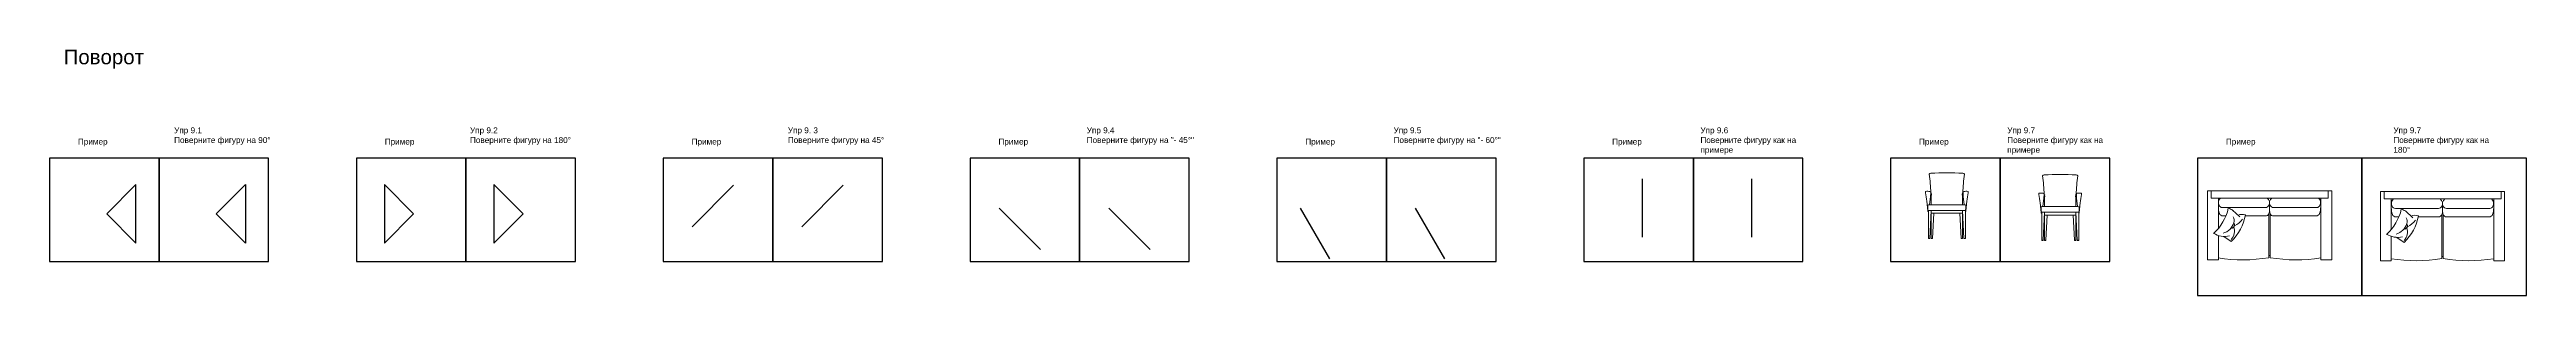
# Model space of a CAD drawing. Header units: millimetres. Extents: x 22382 to 30851, y 37928 to 38768.
import ezdxf

# ---------------------------------------------------------------- set-up
doc = ezdxf.new("R2010")
doc.units = ezdxf.units.MM
doc.layers.add('Furniture', color=155, linetype='Continuous', lineweight=18)
doc.styles.get("Standard").update_dxf_attribs({"font": ''})
doc.styles.add('ГОСТ 2.304', font='CS_Gost2304.shx')
doc.styles.get('Standard').set_extended_font_data('Arial')

# ---------------------------------------------------------------- blocks, each defined once
blk = doc.blocks.new('Стул')
at = {"layer": 'Furniture', "ltscale": 60}
for p, q in [((-442, -291), (-454, -406)), ((-442, -291), (-440, -237)), ((-442, -295), (-435, -295)), ((4, -295), (-3, -295)), ((4, -291), (2, -237)), ((4, -291), (16, -406)), ((-494, -355), (-481, -489)), ((-477, -412), (-477, -472)), ((-471, -496), (-473, -496)), ((-471, -866), (-471, -481)), ((-224, -482), (-467, -482)), ((-433, -482), (-451, -866)), ((-434, -522), (-434, -866)), ((-3, -522), (-434, -522)), ((-413, -866), (-395, -522)), ((-224, -482), (28, -482)), ((-25, -866), (-43, -522)), ((13, -866), (-5, -482)), ((-5, -522), (-5, -866)), ((34, -866), (34, -480)), ((34, -496), (34, -496)), ((39, -412), (39, -472)), ((56, -355), (42, -489)), ((-471, -866), (-451, -866)), ((-471, -866), (-470, -868)), ((-452, -868), (-470, -868)), ((-452, -868), (-451, -866)), ((-434, -866), (-432, -868)), ((-434, -866), (-413, -866)), ((-415, -868), (-432, -868)), ((-415, -868), (-413, -866)), ((-25, -866), (-24, -868)), ((-25, -866), (-5, -866)), ((-6, -868), (-24, -868)), ((-6, -868), (-5, -867)), ((13, -866), (34, -866)), ((13, -866), (15, -868)), ((32, -868), (15, -868)), ((32, -868), (34, -866))]:
    blk.add_line(p, q, dxfattribs=at)
for centre, radius, start, end in [((-438, 0), 25.3, 93.6045, 147.087), ((-4212, -439), 3780, 3.0028, 6.8749), ((-219, -3562), 3594, 86.4771, 93.5229), ((3774, -439), 3780, 173.1256, 176.9974), ((0, 0), 25.3, 32.9128, 86.3955), ((-482, -234), 30.2, 165.391, 190.609), ((-1732, -489), 1245, 6.1668, 11.5166), ((-505, -229), 7.08, 95.0607, 165.391), ((-487, -423), 202, 79.6127, 95.0607), ((-453, -237), 13.1, 358, 79.6128), ((-448, -271), 18.9, 288.291, 8.4769), ((-362, -205), 83.5, 198.735, 214.543), ((-3407, -420), 2975, 0.2792, 2.5933), ((-533, -272), 103, 2.3778, 11.3618), ((94, -272), 103, 168.638, 177.622), ((9, -271), 18.9, 171.523, 251.709), ((-76, -205), 83.5, 325.457, 341.265), ((2969, -420), 2975, 177.4067, 179.7205), ((15, -237), 13.1, 100.387, 182), ((49, -423), 202, 84.9393, 100.387), ((1294, -489), 1245, 168.4832, 173.8336), ((66, -229), 7.08, 14.6092, 84.9393), ((44, -234), 30.2, 349.391, 14.6092), ((-473, -488), 8.09, 185.678, 270), ((-461, -431), 25.3, 86.6609, 130.633), ((-467, -472), 10.1, 180, 270), ((-219, -14419), 14015, 89.0043, 90.9805), ((22, -431), 25.3, 49.367, 85.105), ((28, -472), 10.1, 270, 0), ((34, -488), 8.09, 270, 354.322)]:
    blk.add_arc(centre, radius, start, end, dxfattribs=at)
blk = doc.blocks.new('Диван')
at = {"layer": 'Furniture', "ltscale": 60}
for p, q in [((-850, 0), (-850, -945)), ((-850, 0), (850, 0)), ((-800, 0), (-800, -100)), ((800, 0), (800, -100)), ((850, 0), (850, -945)), ((-800, -100), (800, -100)), ((-700, -100), (-700, -517)), ((-645, -230), (-55, -230)), ((-407, -357), (-505, -264)), ((-10, -319), (-10, -915)), ((0, -263), (0, -157)), ((10, -319), (10, -915)), ((645, -230), (55, -230)), ((700, -100), (700, -945)), ((-700, -611), (-700, -945)), ((-639, -345), (-597, -345)), ((-525, -693), (-627, -625)), ((-332, -345), (-54, -345)), ((639, -345), (54, -345)), ((-700, -945), (-850, -945)), ((10, -885), (-10, -885)), ((700, -945), (850, -945))]:
    blk.add_line(p, q, dxfattribs=at)
for centre, radius, start, end in [((-1204, -97), 656, 312.0851, 347.4321), ((-619, -163), 80.5, 128.8971, 208.5889), ((-397, -221), 303, 179.8732, 197.7943), ((-645, -180), 50, 205.3235, 270), ((-639, -295), 50, 201.1544, 270), ((-400, -7), 279, 236.9411, 249.9368), ((-975, -216), 656, 313.3101, 350.0281), ((-373, -486), 162, 74.3135, 110.6883), ((-55, -180), 50, 270, 334.6765), ((-54, -295), 50, 270, 334.7087), ((-81, -163), 80.5, 331.4111, 51.1029), ((-172, -263), 172, 341.7436, 359.729), ((81, -163), 80.5, 128.8971, 208.5889), ((172, -263), 172, 180.271, 198.2564), ((54, -295), 50, 205.2913, 270), ((55, -180), 50, 205.3235, 270), ((639, -295), 50, 270, 338.8456), ((645, -180), 50, 270, 334.6765), ((619, -163), 80.5, 331.4111, 51.1029), ((397, -221), 303, 342.2057, 0.1268), ((-613, -346), 279, 236.8089, 283.7725), ((-695, -373), 217, 285.9864, 342.8949), ((-649, -551), 169, 316.5425, 19.9144), ((-517, -502), 9.04, 220.0921, 232.2835), ((-517, -502), 9.04, 232.2835, 272.1917), ((-518, -486), 24.9, 272.1917, 295.9366), ((-526, -469), 43.2, 295.9366, 310.6907), ((-563, -408), 81.1, 338.8499, 37.379), ((-543, -449), 69.8, 310.6907, 322.2835), ((-486, -477), 24.9, 92.1917, 107.8391), ((-543, -449), 69.8, 322.2835, 333.8763), ((-486, -461), 9.04, 52.2835, 92.1917), ((-569, -258), 238, 291.7192, 326.6947), ((-486, -461), 9.04, 12.3753, 52.2835), ((-520, -461), 43.2, 333.8763, 348.6304), ((-502, -464), 24.9, 348.6304, 12.3753), ((-360, 1112), 2057, 260.4844, 279.7982), ((360, 1112), 2057, 260.2018, 279.5156)]:
    blk.add_arc(centre, radius, start, end, dxfattribs=at)

msp = doc.modelspace()

# ---------------------------------------------------------------- linework, layer by layer
for p, q in [((22577.4, 38207), (22677.4, 38307)), ((22677.4, 38107), (22677.4, 38307)), ((23526.6, 38307), (23526.6, 38107)), ((23626.6, 38207), (23526.6, 38307)), ((23901.1, 38307), (23901.1, 38107)), ((24001.1, 38207), (23901.1, 38307)), ((24720.9, 38304.3), (24579.4, 38162.8)), ((25095.4, 38304.3), (24954, 38162.8)), ((27826.9, 38326.6), (27826.9, 38126.6)), ((28201.4, 38326.6), (28201.4, 38126.6)), ((22577.4, 38207), (22677.4, 38107)), ((23626.6, 38207), (23526.6, 38107)), ((24001.1, 38207), (23901.1, 38107)), ((25770, 38085.2), (25628.6, 38226.6)), ((26144.6, 38085.2), (26003.2, 38226.6)), ((26759.5, 38053.4), (26659.5, 38226.6)), ((27152.3, 38053.4), (27052.3, 38226.6))]:
    msp.add_line(p, q)
for points in [[(22756.4, 38396.9), (22381.9, 38396.9), (22381.9, 38043.6), (22756.4, 38043.6)], [(23131, 38396.9), (22756.4, 38396.9), (22756.4, 38043.6), (23131, 38043.6)], [(23805.6, 38396.9), (23431, 38396.9), (23431, 38043.6), (23805.6, 38043.6)], [(24180.2, 38396.9), (23805.6, 38396.9), (23805.6, 38043.6), (24180.2, 38043.6)], [(24854.7, 38396.9), (24480.2, 38396.9), (24480.2, 38043.6), (24854.7, 38043.6)], [(25229.3, 38396.9), (24854.7, 38396.9), (24854.7, 38043.6), (25229.3, 38043.6)], [(25903.9, 38396.9), (25529.3, 38396.9), (25529.3, 38043.6), (25903.9, 38043.6)], [(26278.5, 38396.9), (25903.9, 38396.9), (25903.9, 38043.6), (26278.5, 38043.6)], [(26953, 38396.9), (26578.5, 38396.9), (26578.5, 38043.6), (26953, 38043.6)], [(27327.6, 38396.9), (26953, 38396.9), (26953, 38043.6), (27327.6, 38043.6)], [(28002.2, 38396.9), (27627.6, 38396.9), (27627.6, 38043.6), (28002.2, 38043.6)], [(28376.8, 38396.9), (28002.2, 38396.9), (28002.2, 38043.6), (28376.8, 38043.6)], [(29051.3, 38396.9), (28676.8, 38396.9), (28676.8, 38043.6), (29051.3, 38043.6)], [(29425.9, 38396.9), (29051.3, 38396.9), (29051.3, 38043.6), (29425.9, 38043.6)], [(30288.3, 38396.9), (29725.9, 38396.9), (29725.9, 37928.3), (30288.3, 37928.3)], [(30850.7, 38396.9), (30288.3, 38396.9), (30288.3, 37928.3), (30850.7, 37928.3)]]:
    msp.add_lwpolyline(points, close=True)
msp.add_lwpolyline([(23052, 38107), (22952, 38207), (23052, 38307), (23052, 38107)])

# ---------------------------------------------------------------- block references
at = {"ltscale": 100, "xscale": 0.25, "yscale": 0.25, "zscale": 0.25}
for name, p in [('Стул', (28923.7, 38339)), ('Диван', (29972.2, 38285.8))]:
    msp.add_blockref(name, p, dxfattribs=at)
at = {"ltscale": 100, "xscale": 0.25, "yscale": 0.25, "zscale": 0.25, "rotation": 360}
for name, p in [('Стул', (29311.2, 38333.1)), ('Диван', (30563.7, 38282.7))]:
    msp.add_blockref(name, p, dxfattribs=at)

# ---------------------------------------------------------------- texts
at = {"insert": (22430.1, 38767.5), "char_height": 50, "width": 2503.915, "attachment_point": 1, "style": 'ГОСТ 2.304'}
msp.add_mtext('{\\fArial|b0|i0|c0|p34;Поворот}', dxfattribs=at)
at = {"char_height": 20, "attachment_point": 1}
for s, insert, width in [('{\\fArial|b0|i0|c0|p34;Пример}', (22478.9, 38463.3), 327.414), ('{\\fArial|b0|i0|c0|p34;Упр 9.1 \\PПоверните фигуру на 90}%%d{\\fArial|b0|i0|c0|p34;\\P}', (22807.9, 38502), 415.284), ('{\\fArial|b0|i0|c0|p34;Пример}', (23528, 38463.3), 327.414), ('{\\fArial|b0|i0|c0|p34;Упр 9.2 \\PПоверните фигуру на 180}%%d{\\fArial|b0|i0|c0|p34;\\P}', (23819.4, 38502), 443.211), ('{\\fArial|b0|i0|c0|p34;Пример}', (24577.2, 38463.3), 327.414), ('{\\fArial|b0|i0|c0|p34;Упр 9. 3 \\PПоверните фигуру на 45}%%d{\\fArial|b0|i0|c0|p34;\\P}', (24906.2, 38502), 443.211), ('{\\fArial|b0|i0|c0|p34;Пример}', (25626.3, 38463.3), 327.414), ('{\\fArial|b0|i0|c0|p34;Упр 9.4 \\PПоверните фигуру на "- 45}%%d"{\\fArial|b0|i0|c0|p34;\\P}', (25928.1, 38502), 492.52), ('{\\fArial|b0|i0|c0|p34;Пример}', (26675.5, 38463.3), 327.414), ('{\\fArial|b0|i0|c0|p34;Упр 9.5 \\PПоверните фигуру на "- 60}%%d"{\\fArial|b0|i0|c0|p34;\\P}', (26977.2, 38502), 492.52), ('{\\fArial|b0|i0|c0|p34;Пример}', (27724.6, 38463.3), 327.414), ('{\\fArial|b0|i0|c0|p34;Упр 9.6\\PПоверните фигуру как на примере}', (28026.4, 38502), 350.402), ('{\\fArial|b0|i0|c0|p34;Пример}', (28773.8, 38463.3), 327.414), ('{\\fArial|b0|i0|c0|p34;Упр 9.7\\PПоверните фигуру как на примере}', (29075.5, 38502), 350.402), ('{\\fArial|b0|i0|c0|p34;Пример}', (29822.9, 38463.3), 327.414), ('{\\fArial|b0|i0|c0|p34;Упр 9.7\\PПоверните фигуру как на 180}%%d', (30395.7, 38502), 350.402)]:
    msp.add_mtext(s, dxfattribs=dict(at, insert=insert, width=width))

doc.saveas('drawing.dxf')
